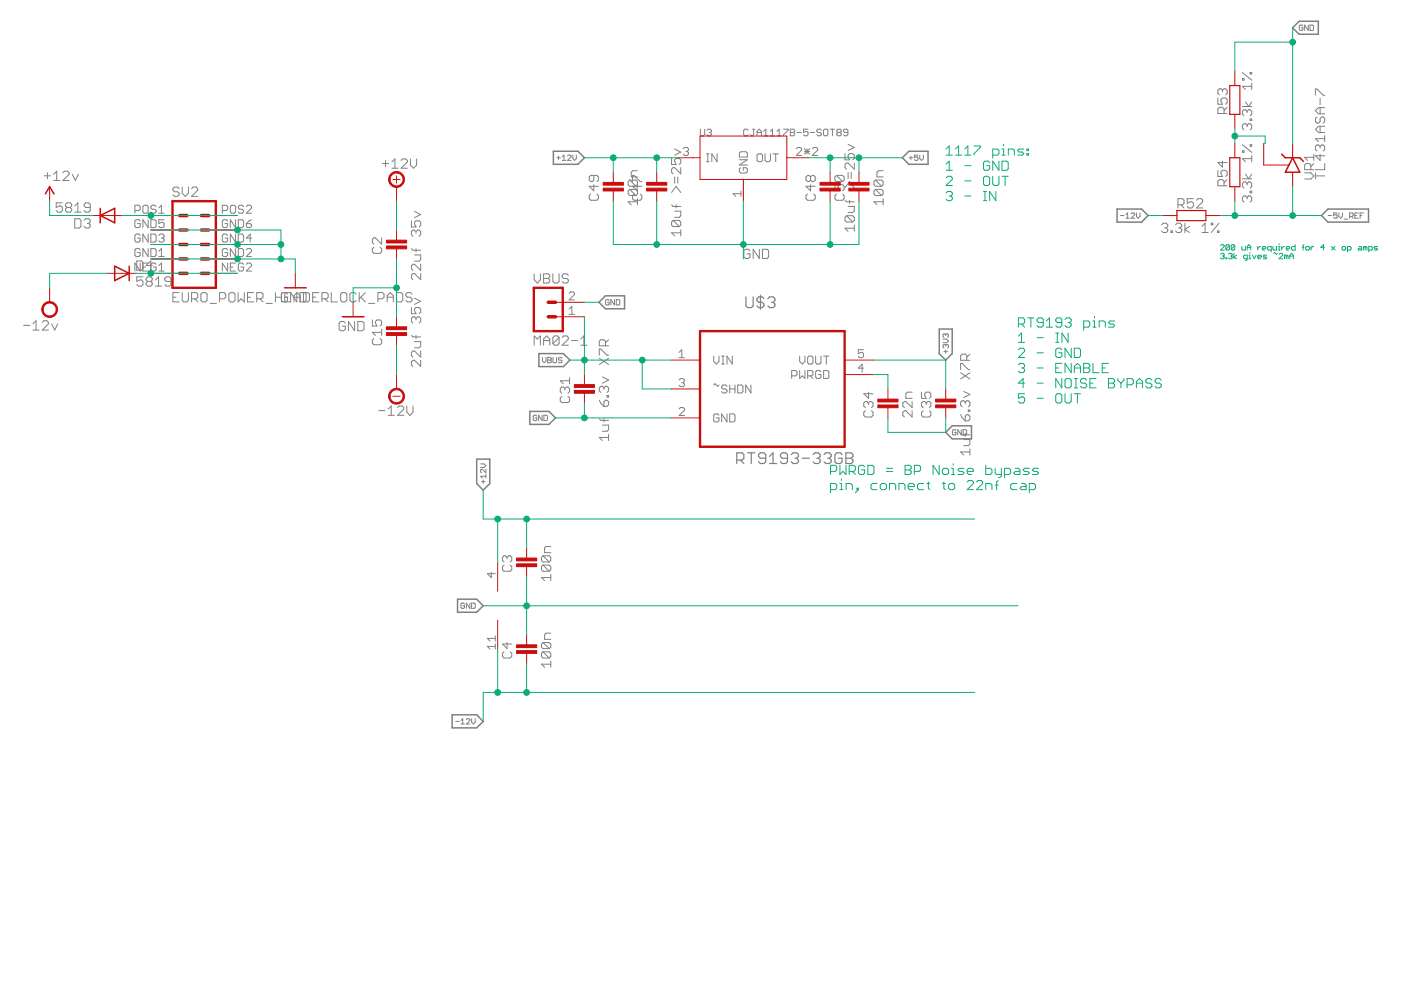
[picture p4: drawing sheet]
<svg xmlns="http://www.w3.org/2000/svg" width="297mm" height="210mm" viewBox="0 0 297 210" stroke-linecap="round" stroke-linejoin="round" font-family="sans-serif">
<g fill="none" stroke="#808080" stroke-width=".21">
<path d="M259.2 19.1l-.3-.3h-.3l-.4 .3v.7l.4 .3M259.2 19.1l.3-.3h.3l.4 .3v.7l-.4 .3M259.2 19.1v.4M263.4 16.7h.4v.3h-.4zM263.4 15.4l2 1.6M265 15.4h.4v.3h-.4zM265.4 17.7v1.3M265.4 18.3h-2l.7 .7M276.2 5.5l-.1-.2h-.4l-.2 .2v.8l.2 .2h.4l.1-.2v-.4h-.3M277.4 5.3v1.2l-.8-1.2v1.2M277.7 5.3h.6l.2 .2v.8l-.2 .2h-.6zM9.4 37.3h1.3"/>
<path d="M10.1 36.6v1.3M11.4 37l.6-.7v2M11.4 38.3h1.3M13.3 36.6l.4-.3h.6l.3 .3v.4l-1.3 1.3h1.3M15.3 37l.7 1.3 .6-1.3M38.6 39.7v1.3l.7 .6 .6-.6v-1.3M81.1 34.7h1.3M81.7 34v1.3M83.1 34.4l.6-.7v2M83.1 35.7h1.3M85 34l.4-.3h.6l.4 .3v.4l-1.4 1.3h1.4M87 33.7v1.3l.7 .7 .6-.7v-1.3"/>
<path d="M118.1 33.4h.7M118.4 33.1v.7M119.2 33.3l.4-.4v1.1M119.2 34h.8M120.3 33.1l.2-.2h.4l.2 .2v.2l-.8 .7h.8M121.5 32.9v.7l.3 .4 .4-.4v-.7M125.9 39.2v1.3l-1-1h2M125.9 37.2v1l-.3 .3h-.4l-.3-.3v-.7l.3-.3h1.4l.3 .3v.7l-.3 .3M133.5 38.2h1.3l.3 .3v.7l-.3 .3zM133.5 38.2l-.3 .3v.7l.3 .3h2.6M134.1 38.5v-1.3h.3l1.3 1.3h.4M135.1 39.2v1.3l-1-1"/>
<path d="M135.1 36.2h-.9l-.4 .3v1h1.3M142.4 33.6v1.3h1l-.4-.7v-.3l.4-.3h.6l.3 .3v.6l-.3 .4M143 37.5v1.3M143 31.6l1.3 .7-1.3 .6M143.7 37.5v1.3M144.3 35.5v1.4l-1.3-1.4h-.3l-.3 .4v.6l.3 .4M144.8 31.5l.3-.2h.6l.3 .2v.3l-.3 .3M145.4 32.1h.3M145.7 32.1l.3 .3v.3l-.3 .3h-.6l-.3-.3M148.5 27.4v1.2l.2 .2h.5l.2-.2v-1.2M149.8 32.6h.5M149.8 34.3h.5"/>
<path d="M149.9 27.6l.2-.2h.5l.2 .2-.2 .5M150.1 32.6v1.7M150.4 28.1h.2M150.6 28.1l.2 .2-.2 .5h-.5l-.2-.2M152 32.6v1.7l-1.1-1.7v1.7M156.8 33.9h1.7l-1.7 1.1h1.7M156.8 32.4l.3-.2h1.1l.3 .2v.9h-1.7zM157.1 35.6l-.3 .2v.6l.3 .3h1.1l.3-.3v-.6l-.3-.2h-.6v.5M158.6 27.6l-.2-.2h-.5l-.2 .2v1l.2 .2h.5l.2-.2M159.6 27.4h.4M159.8 27.4v1.2l-.2 .2-.5-.2M160.5 28.8v-.9l.5-.5 .4 .5v.9"/>
<path d="M160.5 32.9l.3-.3h.6l.2 .3v1.1l-.2 .3h-.6l-.3-.3zM160.5 28.1h.9M161.9 28.8h1M161.9 27.9l.5-.5v1.4M162.2 32.6v1.4l.3 .3h.5l.3-.3v-1.4M163.3 28.8h1M163.3 27.9l.5-.5v1.4M163.9 32.6h1.1M164.5 32.6v1.7M164.7 28.8h1M164.7 27.9l.5-.5v1.4M166.1 27.4h1v.2l-1 1v.2"/>
<path d="M167.6 27.4h.7l.2 .2-.2 .5 .2 .5-.2 .2h-.7zM167.6 28.1h.7M168.8 31.5l.3-.2h.6l.3 .2v.3l-1.2 1.2h1.2M169 28.1h.9M170.5 32.1h1.2M170.5 31.5l1.2 1.2M171.1 31.5v1.2M171.3 27.4h-.9v.7l.4-.2 .5 .2v.5l-.2 .2h-.5l-.2-.2M171.7 31.5l-1.2 1.2M171.8 28.1h.9M171.9 39.2v1.3l-1-1h1.9M171.9 37.5l-.4-.3h-.3l-.3 .3v.7l.3 .3h.3l.4-.3"/>
<path d="M171.9 37.5l.3-.3h.3l.3 .3v.7l-.3 .3h-.3l-.3-.3M171.9 37.5v.7M172.2 31.5l.3-.2h.6l.3 .2v.3l-1.2 1.2h1.2M174.1 27.6l-.2-.2h-.5l-.2 .5 .2 .2h.5l.2 .5-.2 .2h-.5l-.2-.2M174.8 27.4h.5l.2 .2v1l-.2 .2h-.5l-.2-.2v-1zM176 27.4h1M176.5 27.4v1.4M177 39.2v1.3h1l-.3-.7v-.3l.3-.3h.6l.4 .3v.7l-.4 .3M177.3 37.2l1.3 1.3M177.3 37.2h1.3l.4 .3v.7l-.4 .3M177.3 37.2l-.3 .3v.7l.3 .3h1.3M177.7 28.1l-.3-.2 .3-.5h.4l.3 .2-.3 .5"/>
<path d="M177.7 28.1l-.3 .2 .3 .5h.4l.3-.2-.3-.5M177.7 28.1h.4M179.2 32.6v1.3h.9l-.3-.7v-.3l.3-.3h.7l.3 .3v.7l-.3 .3M179.2 39.8l.9-1.3 1 1.3M179.8 28.1h-.7l-.3-.2 .3-.5h.4l.3 .2v1l-.3 .2h-.4l-.3-.2M179.8 36.5v1.3M179.8 30.6l1.3 .7-1.3 .6M180.5 36.5v1.3M181.1 34.6v1.3l-1.3-1.3h-.3l-.3 .3v.6l.3 .4M185.6 38.2l-.3 .3v.7l.3 .3h1.3M185.6 38.2h1.3l.3 .3v.7l-.3 .3M185.6 38.2l1.3 1.3"/>
<path d="M187.2 36.2h-.9l-.4 .3v1h1.3M192.7 33.4h.8M193.1 33.1v.7M194.6 32.9h-.7v.5l.3-.1 .4 .1v.4l-.2 .2h-.3l-.2-.2M195 32.9v.7l.4 .4 .4-.4v-.7M258.2 20.8v1.3h1l-.3-.7v-.3l.3-.3h.6l.4 .3v.7l-.4 .3M258.2 36.1v1.3h1l-.3-.6v-.4l.3-.3h.6l.4 .3v.7l-.4 .3M259.2 34.1v1.3l-1-.9h2M259.5 24.1v-1l-.3-.3h-.6l-.4 .3v1h2M259.5 39.4v-1l-.3-.3h-.6l-.4 .3v1h2M260.2 22.8l-.7 .6M260.2 38.1l-.7 .6"/>
<path d="M263.4 32h.4v.3h-.4zM263.4 22.6h2M263.4 37.9h2M263.4 30.7l2 1.6M264.1 21.6l.6 1 .7-1M264.1 36.9l.6 1 .7-1M264.4 38.9l-.3-.3h-.3l-.4 .3v.7l.4 .3M264.4 26.5l-.3-.3h-.3l-.4 .3v.7l.4 .3M264.4 23.6l-.3-.3h-.3l-.4 .3v.6l.4 .4M264.4 26.5l.3-.3h.3l.4 .3v.7l-.4 .3M264.4 23.6v.3M264.4 26.5v.4"/>
<path d="M264.4 38.9v.3M264.4 23.6l.3-.3h.3l.4 .3v.6l-.4 .4M264.4 38.9l.3-.3h.3l.4 .3v.7l-.4 .3M265 25.2h.4v.3h-.4zM265 30.7h.4v.3h-.4zM265.4 33v1.3M265.4 33.6h-2l.7 .7M276.6 36.6h1.3l.7 .7-.7 .7h-1.3M277.9 36v-1l-.3-.3h-.7l-.3 .3v1h2M278.6 34.7l-.7 .6M278.6 33.4h-2l.7 .6M278.6 32.7v1.3"/>
<path d="M278.9 37.3h2M278.9 20.2v-1.3h.3l1.3 1.3h.4M278.9 36.6v1.4M279.2 24.8l-.3 .3v.7l.3 .3h.3l.4-.3v-.7l.3-.3h.3l.4 .3v.7l-.4 .3M279.9 31.1l-.4-.4h-.3l-.3 .4v.6l.3 .3M279.9 31.1l.3-.4h.3l.4 .4v.6l-.4 .3M279.9 32.7v1.3l-1-1h2M279.9 20.8v1.4M279.9 22.8v1.3M279.9 26.8v1.3M279.9 31.1v.3M280.9 26.8h-1.4l-.6 .6 .6 .7h1.4"/>
<path d="M280.9 34.7v1.3h-2M280.9 28.7v1.4M280.9 29.4h-2l.6 .7M280.9 22.8h-1.4l-.6 .7 .6 .6h1.4M13.2 43h-1.3v1l.7-.3h.3l.3 .3v.6l-.3 .4h-.7l-.3-.4M14.2 44l-.3-.3v-.4l.3-.3h.7l.3 .3v.4l-.3 .3M14.2 44l-.3 .3v.3l.3 .4h.7l.3-.4v-.3l-.3-.3M14.2 44h.7M15.9 45h1.3M15.9 43.7l.6-.7v2M15.9 46.4h.9l.4 .3v1.3l-.4 .3h-.9zM17.8 46.7l.4-.3h.6l.3 .3v.3l-.3 .4"/>
<path d="M18.5 47.4h.3M18.8 47.4l.3 .3v.3l-.3 .3h-.6l-.4-.3M19.1 44h-.9l-.4-.3v-.4l.4-.3h.6l.3 .3v1.3l-.3 .4h-.6l-.4-.4M28.6 44.6h.8l.3-.2v-.6l-.3-.3h-.8v1.7M29 55.3h1l.3 .3v1.4l-.3 .3h-1zM29.7 53l-.3-.3h-.5l-.3 .3v1.1l.3 .3h.5l.3-.3v-.5h-.6M29.7 49.9l-.3-.3h-.5l-.3 .3v1.2l.3 .2h.5l.3-.2v-.6h-.6M29.7 46.9l-.3-.3h-.5l-.3 .3v1.1l.3 .3h.5l.3-.3v-.6h-.6M29.7 55.8v1.7l-1.1-1.7v1.7M30.3 56.6h.5M30.3 58.7h-1.3v1l.7-.3h.3l.3 .3v.6l-.3 .4h-.7l-.3-.4M30.6 43.5h.5l.3 .3v1.1l-.3 .3h-.5l-.3-.3v-1.1z"/>
<path d="M31.3 59.7l-.3 .3v.3l.3 .4h.7l.3-.4v-.3l-.3-.3M31.3 59.7l-.3-.3v-.4l.3-.3h.7l.3 .3v.4l-.3 .3M31.3 59.7h.7M31.4 55.8h-1.1v1.7h1.1M31.4 46.6v1.7l-1.1-1.7v1.7M31.4 49.6v1.7l-1.1-1.7v1.7M31.4 52.7v1.7l-1.1-1.7v1.7M32 46.6h.8l.3 .3v1.1l-.3 .3h-.8zM32 49.6h.8l.3 .3v1.2l-.3 .2h-.8zM32 52.7h.8l.3 .3v1.1l-.3 .3h-.8zM32 56l.3-.2h.5l.3 .2M32.3 56.3h-1.3l1-1v2"/>
<path d="M32.5 56.6h.6v.6l-.3 .3h-.5l-.3-.3M33 59.4l.6-.7v2M33.1 43.8l-.3-.3h-.5l-.3 .3v.3l.3 .3h.5l.3 .2v.3l-.3 .3h-.5l-.3-.3M33.7 57.5h1.1M33.7 54.4h1.1M33.7 49.9l.3-.3h.5l.3 .3v.3l-.3 .3M33.7 56.3l.5-.5v1.7M33.7 44.1l.5-.6v1.7M33.7 53.3l.5-.6v1.7M33.7 45.2h1.1M34.2 50.5h.3M34.5 50.5l.3 .3v.3l-.3 .2h-.5l-.3-.2"/>
<path d="M34.8 46.6h-1.1v.8l.8-.3 .3 .3v.6l-.3 .3h-.5l-.3-.3M36.2 59.7h-.9l-.4-.3v-.4l.4-.3h.6l.3 .3v1.3l-.3 .4h-.6l-.4-.4M38 40l-.3-.3h-.7l-.3 .3v.3l.3 .4h.7l.3 .3v.3l-.3 .3h-.7l-.3-.3M40.6 40l.3-.3h.7l.3 .3v.3l-1.3 1.3h1.3M47.1 44.6h.9l.3-.2v-.6l-.3-.3h-.9v1.7M48.3 46.9l-.3-.3h-.6l-.3 .3v1.1l.3 .3h.6l.3-.3v-.6h-.6M48.3 49.9l-.3-.3h-.6l-.3 .3v1.2l.3 .2h.6l.3-.2v-.6h-.6M48.3 53l-.3-.3h-.6l-.3 .3v1.1l.3 .3h.6l.3-.3v-.5h-.6M48.3 55.8v1.7l-1.2-1.7v1.7M48.8 56.6h.6M49.1 43.5h.6l.3 .3v1.1l-.3 .3h-.6l-.3-.3v-1.1zM50 55.8h-1.2v1.7h1.2"/>
<path d="M50 46.6v1.7l-1.2-1.7v1.7M50 49.6v1.7l-1.2-1.7v1.7M50 52.7v1.7l-1.2-1.7v1.7M50.5 46.6h.9l.2 .3v1.1l-.2 .3h-.9zM50.5 49.6h.9l.2 .3v1.2l-.2 .2h-.9zM50.5 52.7h.9l.2 .3v1.1l-.2 .3h-.9zM51.6 56l-.2-.2h-.6l-.3 .2v1.2l.3 .3h.6l.2-.3v-.6h-.5M51.6 43.8l-.2-.3h-.6l-.3 .3v.3l.3 .3h.6l.2 .2v.3l-.2 .3h-.6l-.3-.3M52.2 56l.3-.2h.5l.3 .2v.3l-1.1 1.2h1.1M52.2 53l.3-.3h.5l.3 .3v.3l-1.1 1.1h1.1M52.2 43.8l.3-.3h.5l.3 .3v.3l-1.1 1.1h1.1M52.2 47.4h.8l.3 .3v.3l-.3 .3h-.5l-.3-.3z"/>
<path d="M53.3 50.5h-1.1l.8-.9v1.7M53.3 46.6l-.5 .3-.6 .5M79.3 52.4l-.3 .3v.7l.3 .3h1.3l.3-.3v-.7l-.3-.3M80.9 50.4v1.4l-1.3-1.4h-.3l-.3 .4v.6l.3 .4M87.2 46.8v1.3h1l-.3-.6v-.4l.3-.3h.7l.3 .3v.7l-.3 .3M87.2 52.7l.3 .4h1.7M87.9 54.1h1.3v.9l-.3 .4h-1M87.9 44.8l1.3 .7-1.3 .6M88.2 49.1l.3-.3h.4l.3 .3v.7l-.3 .3M88.2 49.1l-.3-.3h-.4l-.3 .3v.7l.3 .3M88.2 49.1v.3M88.2 52.7v.7"/>
<path d="M89.2 56v1.3l-1.3-1.3h-.4l-.3 .4v.6l.3 .3M89.2 58v1.3l-1.3-1.3h-.4l-.3 .3v.7l.3 .3M113.3 58.1v1.3l.6 .6 .7-.6v-1.3M115.3 58.1h.9l.4 .3v.3l-.4 .3 .4 .4v.3l-.4 .3h-.9zM115.3 59h.9M117.2 58.1v1.6l.4 .3h.6l.3-.3v-1.6M120.5 58.4l-.3-.3h-.7l-.3 .3v.3l.3 .3h.7l.3 .4v.3l-.3 .3h-.7l-.3-.3M125.2 41.1l-.3 .4v.6l.3 .4h1.4l.3-.4v-.6l-.3-.4M133.5 40.2h1.3l.3 .3v.6l-.3 .4M133.5 40.2l-.3 .3v.6l.3 .4h1.3M133.5 40.2l1.3 1.3M134.4 41.1l-.3 .4v.6l.3 .4h1.3l.4-.4v-.6l-.4-.4"/>
<path d="M135.1 42.8h-1.9l.6 .6M135.1 42.1v1.3M142.4 43.4l.3 .4h1.6M142.4 40.8l1-1.3 .9 1.3M142.7 46.7h1.3l.3 .4v.6l-.3 .3M142.7 46.7l-.3 .4v.6l.3 .3h1.3M142.7 46.7l1.3 1.3M143 44.8h1.3v.9l-.3 .4h-1M143.4 43.4v.7M144.3 49.4h-1.9l.6 .6M144.3 48.7v1.3M157.1 41.1h-1.7l.6 .5"/>
<path d="M157.1 40.5v1.1M159 53.2l-.3-.3h-.7l-.3 .3v1.3l.3 .3h.7l.3-.3v-.7h-.6M161 52.9v1.9l-1.3-1.9v1.9M161.6 52.9h1l.4 .3v1.3l-.4 .3h-1zM171.2 41.1l-.3 .4v.6l.3 .4h1.3l.3-.4v-.6l-.3-.4M177.3 41.1l-.3 .4v.6l.3 .4h1.3l.4-.4v-.6l-.4-.4M179.2 42.5l.3 .3h1.6M179.5 45.7h1.3l.3 .4v.6l-.3 .4M179.5 45.7l-.3 .4v.6l.3 .4h1.3M179.5 45.7l1.3 1.4M179.8 43.8h1.3v.9l-.3 .4h-1M180.1 42.5v.6"/>
<path d="M181.1 48.4h-1.9l.6 .6M181.1 47.7v1.3M185.6 40.2l-.3 .3v.6l.3 .4h1.3M185.6 40.2h1.3l.3 .3v.6l-.3 .4M185.6 40.2l1.3 1.3M187.2 42.8h-1.9l.6 .6M187.2 42.1v1.3M237.6 45.7h.7M238.7 45.5l.4-.4v1.2M238.7 46.3h.8M239.8 45.3l.2-.2h.4l.2 .2v.2l-.8 .8h.8M241 45.1v.8l.3 .4 .4-.4v-.8"/>
<path d="M246.3 47.7l.3-.4h.7l.3 .4v.3l-.3 .3M246.9 48.3h.4M247.3 48.3l.3 .3v.4l-.3 .3h-.7l-.3-.3M248.3 49h.3v.3h-.3zM249.2 47.7l.4-.4h.6l.3 .4v.3l-.3 .3M249.7 43.4h1l.3-.3v-.7l-.3-.3h-1v2M249.9 48.3h.3M250.2 48.3l.3 .3v.4l-.3 .3h-.6l-.4-.3M250.4 43.4l.6 .7M251.2 47.3v2M252.2 48l-1 .6 1 .7M253 42.1h-1.3v1l.7-.3h.3l.3 .3v.7l-.3 .3h-.7l-.3-.3"/>
<path d="M253.7 42.4l.3-.3h.7l.3 .3v.4l-1.3 1.3h1.3M254.8 49.3h1.3M254.8 48l.7-.7v2M256.8 47.3h.3v.4h-.3zM258.1 49h.3v.3h-.3zM258.4 47.3l-1.6 2M264.4 41.9l-.3-.4h-.3l-.4 .4v.6l.4 .3M264.4 41.9v.3M264.4 41.9l.3-.4h.3l.4 .4v.6l-.4 .3M265 40.5h.4v.4h-.4zM281.6 45.7h.8M283.5 45.1h-.8v.6l.4-.2 .4 .2v.4l-.2 .2h-.4l-.2-.2"/>
<path d="M283.9 45.1v.8l.3 .4 .4-.4v-.8M285 46.5h.7M286.1 45.9h.6l.2-.2v-.4l-.2-.2h-.6v1.2M286.5 45.9l.4 .4M287.3 45.7h.3M288 45.1h-.7v1.2h.7M288.4 45.7h.4M289.1 45.1h-.7v1.2M5 69h1.3M7 68.7l.6-.7v2M7 70h1.3M9 68.3l.3-.3h.6l.4 .3v.4l-1.3 1.3h1.3"/>
<path d="M10.9 68.7l.7 1.3 .7-1.3M33 60.7h1.3M36.7 63h.6M38 62h-1.3v2h1.3M38.6 62v1.7l.4 .3h.6l.3-.3v-1.7M40.6 63.4h1l.3-.4v-.6l-.3-.4h-1v2M41.3 63.4l.6 .6M42.6 62.4l.3-.4h.7l.3 .4v1.3l-.3 .3h-.7l-.3-.3zM44.6 64.3h1.3M46.5 63.4h1l.4-.4v-.6l-.4-.4h-1v2M48.5 62.4l.4-.4h.6l.3 .4v1.3l-.3 .3h-.6l-.4-.3zM50.5 62v2l.6-.6 .7 .6v-2"/>
<path d="M52.5 63h.6M53.8 62h-1.3v2h1.3M54.4 63.4h1l.4-.4v-.6l-.4-.4h-1v2M55.1 63.4l.7 .6M56.4 64.3h1.3M58.4 63h1.3M58.4 62v2M59.7 62v2M60.3 63h.7M60.4 62v2M60.6 62l.4 .4M61 63v.7l-.4 .3"/>
<path d="M61.7 62h-1.7l-.4 .4v1.3l.4 .3h1.7M62.3 63h1.3M62.3 64v-1.3l.7-.7 .6 .7v1.3M62.9 62v2l-1.3-2v2M63.6 62h1.7l.3 .4v1.3l-.3 .3h-1.7zM64.3 62v2M64.6 62l.3 .4v1.3l-.3 .3M66.3 63h.7M67.6 62h-1.3v2h1.3M68.3 63.4h1l.3-.4v-.6l-.3-.4h-1v2M68.9 63.4l.7 .6M70.2 62v2h1.3"/>
<path d="M72.5 62h.7l.3 .4v1.3l-.3 .3h-.7l-.3-.3v-1.3zM73.2 68.5l-.3-.3h-.7l-.3 .3v1.3l.3 .3h.7l.3-.3v-.6h-.6M75.2 68.2v1.9l-1.3-1.9v1.9M75.5 62.4l-.3-.4h-.7l-.3 .4v1.3l.3 .3h.7l.3-.3M75.9 68.2h.9l.4 .3v1.3l-.4 .3h-.9zM76.2 62v2M76.5 63l1 1M77.5 62l-1.3 1.4M78.1 64.3h1.4M79 67.8v1.3h.9l-.3-.6v-.3l.3-.4h.7l.3 .4v.6l-.3 .3M79.3 71.8l-.3 .3v.7l.3 .3h1.3l.3-.3v-.7l-.3-.3M80.1 63.4h1l.3-.4v-.6l-.3-.4h-1v2"/>
<path d="M80.9 69.8v1.3M80.9 70.5h-1.9l.6 .6M82.1 63h1.3M82.1 64v-1.3l.6-.7 .7 .7v1.3M84.1 62h.9l.4 .4v1.3l-.4 .3h-.9zM87.2 65.2v1.3h1l-.3-.7v-.3l.3-.3h.7l.3 .3v.7l-.3 .3M87.2 71.1l.3 .3h1.7M87.4 62.4l-.4-.4h-.6l-.4 .4v.3l.4 .3h.6l.4 .4v.3l-.4 .3h-.6l-.4-.3M87.9 72.4h1.3v1l-.3 .3h-1M87.9 63.2l1.3 .7-1.3 .6M88.2 67.5l-.3-.3h-.4l-.3 .3v.7l.3 .3M88.2 67.5l.3-.3h.4l.3 .3v.7l-.3 .3"/>
<path d="M88.2 67.5v.3M88.2 71.1v.7M89.2 74.4v1.3l-1.3-1.3h-.4l-.3 .3v.7l.3 .3M89.2 76.4v1.3l-1.3-1.3h-.4l-.3 .3v.7l.3 .3M113.3 73.2v-2l.6 .7 .7-.7v2M115 75.8v.7l.4 .4 .4-.4v-.7M115.3 73.2v-1.3l.6-.7 .7 .7v1.3M115.3 72.2h1.3M116.1 75.8h.6l.2 .2-.2 .3 .2 .4-.2 .2h-.6zM116.1 76.3h.6M117.2 75.8v.9l.2 .2h.4l.2-.2v-.9M118.5 71.6l-.3-.4h-.6l-.4 .4v1.3"/>
<path d="M118.5 71.6v1.3l-.3 .3h-.6l-.4-.3M118.5 71.6l-1.3 1.3M119.1 76l-.1-.2h-.4l-.2 .4 .2 .1h.4l.1 .4-.1 .2h-.4l-.2-.2M119.2 71.6l.3-.4h.7l.3 .4v.3l-1.3 1.3h1.3M120.7 65.5l.5-.5v1.7M120.7 66.7h1.1M120.7 62.2l.2-.3h.6l.3 .3v.3l-1.1 1.1h1.1M121.2 72.2h1.3M123.1 73.2h1.4M123.1 71.9l.7-.7v2M127.1 75.3v-1.3h.3l1.3 1.3h.3M127.1 76l1.9 1.3"/>
<path d="M127.7 79.9l1.3 .7-1.3 .6M128.4 73.3v-1l-.4-.3h-.6l-.3 .3v1h1.9M129 76l-1.9 1.3M129 72l-.6 .7M129.2 63.7l-.2-.2h-.4l-.2 .2v.8l.2 .2h.4l.2-.2v-.4h-.4M130.3 63.5v1.2l-.8-1.2v1.2M130.7 63.5h.5l.2 .2v.8l-.2 .2h-.5zM144 74.7l.5-.6v1.7M144 75.8h1.1M151.3 75.5v1.1l.6 .6 .5-.6v-1.1M153 77.2h.6M153 75.5h.6"/>
<path d="M153.3 75.5v1.7M155.3 75.5v1.7l-1.2-1.7v1.7M167.9 79.7h.8l.3-.3v-.6l-.3-.2h-.8v1.6M169.5 75.5v1.1l.6 .6 .6-.6v-1.1M169.5 78.6v1.6l.6-.5 .6 .5v-1.6M171.2 75.8l.3-.3h.6l.3 .3v1.1l-.3 .3h-.6l-.3-.3zM171.2 79.7h.9l.3-.3v-.6l-.3-.2h-.9v1.6M171.8 79.7l.6 .5M172.9 75.5v1.4l.3 .3h.6l.3-.3v-1.4M174.1 78.8l-.3-.2h-.6l-.3 .2v1.2l.3 .2h.6l.3-.2v-.6h-.6M174.6 75.5h1.1M174.6 78.6h.9l.2 .2v1.2l-.2 .2h-.9z"/>
<path d="M175.2 75.5v1.7M183.1 74.1h-1.1v.9l.5-.3h.3l.3 .3v.6l-.3 .2h-.6l-.2-.2M183.1 78.1h-1.1l.8-.9v1.7M199.9 71.9h.8l.4 .4-.4 .4h-.8M200.1 74.5h.8M200.5 71v.2M200.5 73.2v.2M200.5 74.2v.7M200.5 73.2l-.2-.2-.4 .2v.4l.2 .2M200.5 71l-.2-.2-.4 .2v.4l.2 .1M200.5 73.2l.2-.2 .4 .2v.4l-.2 .2M200.5 71l.2-.2 .4 .2v.4l-.2 .1"/>
<path d="M203.7 78.4v-1.3h.3l1.3 1.3h.3M203.7 79l1.9 1.3M205 76.4v-1l-.3-.3h-.7l-.3 .3v1h1.9M205.6 79l-1.9 1.3M205.6 75.1l-.6 .6M80.3 87.1h1.3M82.3 86.7l.7-.6v2M82.3 88.1h1.3M84.3 86.4l.3-.3h.7l.3 .3v.3l-1.3 1.4h1.3M86.3 86.1v1.3l.6 .7 .7-.7v-1.3M101.9 98.4h.7l.4 .3-.4 .4h-.7M103 99.5v.7l-.7-.7-.4 .2v.4l.2 .1"/>
<path d="M113.8 88.2l-.2-.2h-.4l-.1 .2v.8l.1 .2h.4l.2-.2v-.4h-.4M114.9 88v1.2l-.7-1.2v1.2M115.3 88h.6l.2 .2v.8l-.2 .2h-.6zM119.1 84l-.3 .4v.6l.3 .3h1.3l.4-.3v-.6l-.4-.4M119.8 82.4l.3-.3h.3l.4 .3v.6l-.4 .4M119.8 82.4l-.4-.3h-.3l-.3 .3v.6l.3 .4M119.8 82.4v.3M120.8 80.1v1.3M120.8 80.7h-2l.6 .7M127.1 88.8l.3 .3h1.6M127.1 84.9l.3 .6 .6 .7M127.7 90.1h1.3v1l-.3 .3h-1"/>
<path d="M128 82.2l.4-.3h.3l.3 .3v.7l-.3 .3M128 85.2l.4-.3h.3l.3 .3v.6l-.3 .4h-.7zM128 82.2v.3M128 88.8v.7M128 82.2l-.3-.3h-.3l-.3 .3v.7l.3 .3M128.7 83.9h.3v.3h-.3zM129 92.8h-1.9l.6 .6M129 92.1v1.3M144 80.6l.3-.3h.5l.3 .3v.2l-.3 .3M144 86.7l.3-.3h.5l.3 .3v.3l-1.1 1.1h1.1M144.5 81.1h.3M144.8 81.1l.3 .3v.3l-.3 .3h-.5l-.3-.3"/>
<path d="M151.3 81.6l.3-.3 .6 .6 .2-.3M152.4 88l-.2-.2h-.6l-.3 .2v1.2l.3 .3h.6l.2-.3v-.6h-.5M154.1 81.9l-.2-.3h-.6l-.3 .3v.3l.3 .3h.6l.2 .3v.2l-.2 .3h-.6l-.3-.3M154.1 87.8v1.7l-1.1-1.7v1.7M154.7 82.5h1.1M154.7 81.6v1.7M154.7 87.8h.9l.2 .2v1.2l-.2 .3h-.9zM155.8 81.6v1.7M156.4 81.6h.8l.3 .3v1.1l-.3 .3h-.8zM159.2 81.6v1.7l-1.1-1.7v1.7M183.5 87.1l-.4 .3v.7l.4 .3h1.3l.3-.3v-.7l-.3-.3M184.1 85.4l-.3-.3h-.3l-.4 .3v.7l.4 .3"/>
<path d="M184.1 85.4l.3-.3h.4l.3 .3v.7l-.3 .3M184.1 83.1v1.4l-1-1h2M184.1 85.4v.4M193.4 85.1v1.3l-1.3-1.3h-.4l-.3 .3v.7l.3 .3M193.4 87.1v1.3l-1.3-1.3h-.4l-.3 .3v.7l.3 .3M193.4 83.1h-1l-.3 .4v1h1.3M195.4 83.1v1.4h1l-.4-.7v-.3l.4-.4h.6l.4 .4v.6l-.4 .4M195.7 87.1l-.3 .3v.7l.3 .3h1.3l.4-.3v-.7l-.4-.3M196.4 85.4l-.4-.3h-.3l-.3 .3v.7l.3 .3M196.4 85.4l.3-.3h.3l.4 .3v.7l-.4 .3M196.4 85.4v.4M202.7 91.3l-.2-.2h-.4l-.2 .2v.7l.2 .2h.4l.2-.2v-.3h-.4"/>
<path d="M203.7 91.9l.3 .3h1.6M203.7 87.9l.3 .7 .7 .6M203.8 91.1v1.1l-.7-1.1v1.1M204.2 92.2v-1.1h.6l.2 .2v.7l-.2 .2M204.3 93.2h1.3v1l-.3 .3h-1M204.3 83l1.3 .6-1.3 .7M204.7 85.3l.3-.3h.3l.3 .3v.6l-.3 .4M204.7 88.2l.3-.3h.3l.3 .3v.7l-.3 .3h-.6zM204.7 85.3v.3M204.7 91.9v.6M204.7 85.3l-.4-.3h-.3l-.3 .3v.6l.3 .4M205.3 86.9h.3v.3h-.3z"/>
<path d="M205.6 95.8h-1.9l.6 .7M205.6 95.2v1.3M102.1 102.1h.7M102.4 101.7v.8M103 101h-1.1l.4 .4M103 100.6v.8M106.8 119.8l-.3 .3v.7l.3 .3h1.4l.3-.3v-.7l-.3-.3M107.5 118.2l-.3-.4h-.4l-.3 .4v.6l.3 .3M107.5 118.2l.3-.4h.4l.3 .4v.6l-.3 .3M107.5 118.2v.3M115.1 117.8h1.3l.4 .4v.6l-.4 .3M115.1 119.8h1.3l.4 .3v.7l-.4 .3"/>
<path d="M115.1 119.8l-.3 .3v.7l.3 .3h1.3M115.1 117.8l-.3 .4v.6l.3 .3h1.3M115.1 119.8l1.3 1.3M115.1 117.8l1.3 1.3M116.8 115.9h-1l-.3 .3v1h1.3M98.5 128.1l-.2-.2h-.4l-.2 .2v.7l.2 .2h.4l.2-.2v-.4h-.4M99.6 127.9v1.1l-.7-1.1v1.1M100 127.9h.6l.2 .2v.7l-.2 .2h-.6zM104.2 121.3v1.2l-.9-.9h1.7M105 137.1h-1.7l.6 .5M105 134.8v1.1M105 136.5v1.1"/>
<path d="M105 135.4h-1.7l.6 .5M106.8 138.2l-.3 .3v.7l.3 .3h1.4l.3-.3v-.7l-.3-.3M107.5 136.2v1.3l-1-1h2M115.1 136.2h1.3l.4 .3v.7l-.4 .3M115.1 138.2h1.3l.4 .3v.7l-.4 .3M115.1 136.2l-.3 .3v.7l.3 .3h1.3M115.1 138.2l-.3 .3v.7l.3 .3h1.3M115.1 138.2l1.3 1.3M115.1 136.2l1.3 1.3M116.8 122.4h-2l.7 .7M116.8 121.8v1.3M116.8 134.2h-1l-.3 .4v1h1.3"/>
<path d="M96.6 153h.8M97.7 152.8l.4-.4v1.1M97.7 153.5h.8M98.9 152.6l.2-.2h.3l.2 .2v.2l-.7 .7h.7M100 152.4v.7l.4 .4 .4-.4v-.7M116.8 140.2v1.3M116.8 140.8h-2l.7 .7"/>
</g>
<g fill="none" stroke="#808080" stroke-width=".25">
<path d="M158.2 62.9v2l.3 .3h.8l.4-.3v-2M161.2 62.6v3M162 63.3l-.4-.4h-.7l-.4 .4v.4l.4 .4h.7l.4 .4v.4l-.4 .3h-.7l-.4-.3M162.8 63.3l.4-.4h.7l.4 .4v.4l-.4 .4M163.6 64.1h.3M163.9 64.1l.4 .4v.4l-.4 .3h-.7l-.4-.3M156.2 97.5h1.1l.4-.3v-.8l-.4-.4h-1.1v2.3M157 97.5l.7 .8M158.5 96h1.5M159.3 96v2.3M162.3 97.2h-1.1l-.4-.4v-.4l.4-.4h.8l.3 .4v1.5l-.3 .4h-.8l-.4-.4M163.2 98.3h1.5"/>
<path d="M163.2 96.8l.7-.8v2.3M167 97.2h-1.2l-.3-.4v-.4l.3-.4h.8l.4 .4v1.5l-.4 .4h-.8l-.3-.4M167.8 96.4l.3-.4h.8l.4 .4v.4l-.4 .4M168.5 97.2h.4M168.9 97.2l.4 .3v.4l-.4 .4h-.8l-.3-.4M170.1 97.2h1.5M172.4 96.4l.4-.4h.7l.4 .4v.4l-.4 .4M173.2 97.2h.3M173.5 97.2l.4 .3v.4l-.4 .4h-.7l-.4-.4M174.7 96.4l.4-.4h.8l.3 .4v.4l-.3 .4M175.5 97.2h.4M175.9 97.2l.3 .3v.4l-.3 .4h-.8l-.4-.4"/>
<path d="M178.5 96.4l-.3-.4h-.8l-.4 .4v1.5l.4 .4h.8l.3-.4v-.7h-.7M179.3 96h1.2l.3 .4v.4l-.3 .4 .3 .3v.4l-.3 .4h-1.2zM179.3 97.2h1.2"/>
</g>
<g fill="none" stroke="#808080" stroke-width=".32">
<path d="M275.4 4.5h4.1v2.8h-4.1l-1.3-1.4zM117.3 32.1h5.2l1.4 1.3-1.4 1.4h-5.2zM191.3 33.4l1.4-1.3h4.1v2.7h-4.1zM236.8 44.3h5.2l1.4 1.4-1.4 1.4h-5.2zM280.2 45.7l1.4-1.4h8.6v2.8h-8.6zM114.3 75h5.2l1.3 1.3-1.3 1.4h-5.2zM127 64.1l1.4-1.4h4v2.8h-4zM199.1 69.8h2.8v5.2l-1.4 1.3-1.4-1.3zM101.1 97.3h2.7v5.2l-1.4 1.4-1.3-1.4zM112.3 87.2h4.1l1.4 1.4-1.4 1.4h-4.1zM201.9 90.3h4.1v2.7h-4.1l-1.4-1.3zM97 127h4.1l1.3 1.4-1.3 1.4h-4.1z"/>
<path d="M95.9 151.6h5.2l1.3 1.4-1.3 1.3h-5.2z"/>
</g>
<g fill="none" stroke="#c90d0c" stroke-width=".21">
<path d="M261.8 15.1v3M10.5 39.6v3.1M83.3 38.1h1.5M84.1 37.3v1.5M84.1 39.6v3.1M130 36.5v2.2M139.2 36.5v2.2M143.8 33.4h4.6M148.4 28.9h18.4v9.2h-18.4zM157.6 38.1v4.6M166.8 33.4h4.6M176 36.5v2.2"/>
<path d="M182.1 36.5v2.2M261.8 24.3v3M261.8 30.4v3M261.8 39.6v3.1M267.9 30.4v4.6h5.4M274.1 30.4v3M274.1 36.5v3.1M19.7 45.7h6.1M22.8 58h6.1M32 45.7h6.1M32 58h6.1M32 54.9h6.1"/>
<path d="M32 51.8h6.1M32 48.8h6.1M44.2 45.7h6.2M44.2 58h6.2M44.2 54.9h6.2M44.2 51.8h6.2M44.2 48.8h6.2M62.6 58v3M84.1 48.8v2.1M84.1 52.7v2.2M130 40.5v2.2M139.2 40.5v2.2"/>
<path d="M176 40.5v2.2M182.1 40.5v2.2M246.5 45.7h3M255.7 45.7h3M10.5 61v3.1M74.9 64.1v3.1M84.1 67.2v2.1M84.1 71.1v2.2M84.1 79.4v3.1M117.8 67.2h6.1M117.8 64.1h6.1M123.9 79.4v2.2"/>
<path d="M142.3 76.3h6.1M179.1 76.3h6.1M179.1 79.4h6.1M83.3 84h1.5M123.9 83.4v2.1M142.3 82.5h6.1M142.3 88.6h6.1M188.3 82.5v2.1M188.3 86.5v2.1M200.5 82.5v2.1M200.5 86.5v2.1M105.5 119.2v6.2"/>
<path d="M111.7 116.2v2.1M105.5 131.5v6.1M111.7 120.2v2.1M111.7 134.6v2.1M111.7 138.5v2.2"/>
</g>
<g fill="#c90d0c" stroke="#c90d0c" stroke-width=".21">
<path d="M82.8 82.9a1.69 1.69 0 0 1 2.7 .2 1.69 1.69 0 0 1-1 2.5 1.69 1.69 0 0 1-2.1-1.6h.3a1.39 1.39 0 0 1 2-1.1 1.39 1.39 0 0 1 .2 2.3 1.39 1.39 0 0 1-2.2-.9v-.3h-.3z" fill-rule="evenodd"/>
<path d="M82.8 37a1.69 1.69 0 0 1 2.7 .1 1.69 1.69 0 0 1-.9 2.6 1.69 1.69 0 0 1-2.2-1.6h.3a1.39 1.39 0 0 1 2-1.2 1.39 1.39 0 0 1 .2 2.3 1.39 1.39 0 0 1-2.2-.8v-.3h-.3z" fill-rule="evenodd"/>
<path d="M9.2 64.5a1.69 1.69 0 0 1 2.7 .2 1.69 1.69 0 0 1-.9 2.5 1.69 1.69 0 0 1-2.2-1.6h.3a1.38 1.38 0 0 1 2-1.3 1.38 1.38 0 0 1 .3 2.4 1.38 1.38 0 0 1-2.2-.8l-.1-.3h-.3z" fill-rule="evenodd"/>
</g>
<path d="M271.8 32.7l.7 .7h3.1l.8 .8M274.1 33.4l1.5 3.1h-3.1zM9.6 41.1l.9-1.5 1 1.5M21.3 45.7l3-1.5v3zM21.3 44.2v3M24.3 56.4l3.1 1.6-3.1 1.5zM27.4 56.4v3.1M60.3 61h4.6M72.6 67.2h4.6" fill="none" stroke="#c90d0c" stroke-width=".32"/>
<path d="M36.6 42.7h9.2v18.3h-9.2zM113.2 61h6.1v9.2h-6.1zM148.4 70.2h30.7v24.5h-30.7z" fill="none" stroke="#c90d0c" stroke-width=".51"/>
<path d="M38.1 51.8h1.5M38.1 54.9h1.5M38.1 58h1.5M38.1 45.7h1.5M38.1 48.8h1.5M42.7 51.8h1.5M42.7 54.9h1.5M42.7 58h1.5M42.7 45.7h1.5M42.7 48.8h1.5M116.2 67.2h1.6M116.2 64.1h1.6" fill="none" stroke="#c90d0c" stroke-width=".74"/>
<g fill="#c90d0c" stroke="#c90d0c" stroke-width=".21">
<path d="M81.9 50.9h4.3v.6h-4.3z"/>
<path d="M81.9 52.2h4.3v.5h-4.3z"/>
<path d="M81.9 69.3h4.3v.6h-4.3z"/>
<path d="M81.9 70.5h4.3v.6h-4.3z"/>
<path d="M109.5 118.3h4.3v.6h-4.3z"/>
<path d="M109.5 119.5h4.3v.6h-4.3z"/>
<path d="M109.5 136.7h4.3v.6h-4.3z"/>
<path d="M109.5 137.9h4.3v.6h-4.3z"/>
<path d="M137.1 38.7h4.3v.6h-4.3z"/>
<path d="M137.1 39.9h4.3v.6h-4.3z"/>
<path d="M173.9 38.7h4.2v.6h-4.2z"/>
<path d="M173.9 39.9h4.2v.6h-4.2z"/>
<path d="M127.9 38.7h4.3v.6h-4.3z"/>
<path d="M127.9 39.9h4.3v.6h-4.3z"/>
<path d="M180 38.7h4.3v.6h-4.3z"/>
<path d="M180 39.9h4.3v.6h-4.3z"/>
<path d="M121.8 81.6h4.2v.5h-4.2z"/>
<path d="M121.8 82.8h4.2v.6h-4.2z"/>
<path d="M186.1 84.6h4.3v.6h-4.3z"/>
<path d="M186.1 85.9h4.3v.5h-4.3z"/>
<path d="M198.4 84.6h4.2v.6h-4.2z"/>
<path d="M198.4 85.9h4.2v.5h-4.2z"/>
</g>
<path d="M260.7 18.1h2.2v6.2h-2.2zM260.7 33.4h2.2v6.2h-2.2zM249.5 44.6h6.2v2.2h-6.2z" fill="none" stroke="#c90d0c" stroke-width=".25"/>
<g fill="none" stroke="#0dab76" stroke-width=".21">
<path d="M274.1 8.9h-12.3v6.2M274.1 5.9v24.5M123.9 33.4h19.9M130 33.4v3.1M139.2 33.4v3.1M171.4 33.4h19.9M176 33.4v3.1M182.1 33.4v3.1M200.6 31.6l.7-.7v2M200.6 34.8l.7-.6v1.9M200.6 32.9h1.3M200.6 36.1h1.3"/>
<path d="M200.6 37.7l.3-.3h.7l.3 .3v.3l-1.3 1.3h1.3M202.6 32.9h1.3M202.6 31.6l.6-.7v2M204.6 32.9h1.3M204.6 31.6l.6-.7v2M204.6 35.1h1.3M204.6 38.4h1.3M206.5 30.9h1.3v.4l-1.3 1.3v.3M208.8 37.4h.7l.3 .3v1.3l-.3 .3h-.7l-.3-.3v-1.3zM209.8 34.5l-.3-.3h-.7l-.3 .3v1.3l.3 .3h.7l.3-.3v-.7h-.6M210.5 32.9h1l.3-.3v-.7l-.3-.3h-1v1.9M210.5 37.4v1.6l.3 .3h.7l.3-.3v-1.6"/>
<path d="M211.8 34.2v1.9l-1.3-1.9v1.9M212.4 32.9h.7M212.4 31.6h.4v1.3M212.4 34.2h1l.4 .3v1.3l-.4 .3h-1zM212.4 37.4h1.4M212.8 30.6v.3M213.1 37.4v1.9M213.8 32.9v-1.3h1l.3 .3v1M217.1 31.6h-1l-.3 .3 .3 .3h.6l.4 .4-.4 .3h-.9M217.7 32.6h.4v.3h-.4zM217.7 31.6h.4v.3h-.4zM261.8 27.3v3.1"/>
<path d="M261.8 28.9h6.4v1.5h-.3M274.1 39.6v6.1M10.5 42.7v3h9.2M22.8 58h-12.3v3M25.8 45.7h24.6M28.9 58h21.5M32 48.8h27.6v6.1M32 54.9h30.6v3.1M32 51.8h27.6M84.1 42.7v6.1M84.1 54.9v12.3M130 42.7v9.1h52.1v-9.1"/>
<path d="M139.2 42.7v9.1M157.6 42.7v12.2M176 42.7v9.1M200.6 40.9l.3-.3h.7l.3 .3v.4l-.3 .3M201.3 41.6h.3M201.6 41.6l.3 .3v.3l-.3 .3h-.7l-.3-.3M204.6 41.6h1.3M208.5 40.6h.7M208.5 42.5h.7M208.8 40.6v1.9M211.1 40.6v1.9l-1.3-1.9v1.9M243.4 45.7h3.1"/>
<path d="M258.7 45.7h21.5M258.8 52.1l.2-.2h.4l.1 .2v.2l-.7 .7h.7M258.8 53.9l.2-.2h.4l.1 .2-.1 .4M259.2 54.3h.2M259.4 54.3l.1 .2-.1 .4h-.4l-.2-.2M259.9 54.7h.2v.2h-.2zM260.5 53.9l.2-.2h.3l.2 .2-.2 .4M260.7 52.1v.7l-.2 .2h-.4l-.2-.2M260.7 52.1l-.2-.2h-.4l-.2 .2v.7M260.7 52.1l-.8 .7M260.9 54.3h.1M261 54.3l.2 .2-.2 .4h-.3l-.2-.2"/>
<path d="M261.6 53.7v1.2M261.8 52.1v.7l-.2 .2h-.4l-.2-.2M261.8 52.1l-.2-.2h-.4l-.2 .2v.7M261.8 52.1l-.8 .7M261.8 42.7v3M262.2 54.1l-.6 .4 .6 .4M263.3 52.3v.5l.2 .2h.6v-.7M264.4 53v-.7l.4-.4 .4 .4v.7M264.4 54.9h-.5l-.2-.2v-.4l.2-.2h.5v.9l-.3 .2M264.4 52.5h.8M264.8 54.9h.4M264.8 54.1h.2v.8"/>
<path d="M265 53.5v.2M265.6 54.1l.3 .8 .4-.8M266.7 52.3v.7M266.7 54.5h.7l-.1-.4h-.4l-.2 .2v.4l.2 .2h.4M267.3 52.3l-.6 .3M267.6 52.6h.8l-.2-.3h-.4l-.2 .2v.3l.2 .2h.4M268.6 54.1h-.6l-.2 .2 .2 .2h.4l.2 .2-.2 .2h-.6M269.5 53h-.6l-.1-.2v-.3l.1-.2h.6v1.1M269.9 52.3v.5l.2 .2h.5v-.7M270.1 53.7l.2-.2 .3 .4 .2-.2M271 53h.4M271 52.3h.2v.7"/>
<path d="M271.2 53.9l.2-.2h.4l.1 .2v.2l-.7 .8h.7M271.2 51.7v.2M271.8 52.3v.7M272.3 52.3l-.5 .3M272.7 52.6h.8l-.2-.3h-.4l-.2 .2v.3l.2 .2h.4M272.7 54.3v.6M272.7 54.3l-.4-.2v.8M272.7 54.3l.2-.2 .2 .2v.6M273.5 54.9v-.8l.3-.4 .4 .4v.8M273.5 54.3h.7M274.6 51.9v1.1h-.6l-.2-.2v-.3l.2-.2h.6M276.1 52.5h.4"/>
<path d="M276.5 51.9l-.2 .2v.9M276.8 52.5l.2-.2h.4l.2 .2v.3l-.2 .2h-.4l-.2-.2zM278 52.3v.7M278.5 52.3l-.5 .3M280.8 52.5h-.8l.6-.6v1.1M282.3 52.3l.8 .7M283.1 52.3l-.8 .7M284.5 52.5l.2-.2h.4l.2 .2v.3l-.2 .2h-.4l-.2-.2zM285.7 53h.6l.1-.2v-.3l-.1-.2h-.6v1.1M288.1 52.3h.4l.2 .2v.5h-.6l-.2-.2 .2-.2h.6M289.5 52.5l-.4-.2v.7M289.5 52.5v.5"/>
<path d="M289.5 52.5l.1-.2 .2 .2v.5M290.2 53h.6l.2-.2v-.3l-.2-.2h-.6v1.1M292.1 52.3h-.6l-.2 .2 .8 .3-.2 .2h-.6M84.1 73.3v6.1M84.1 61h-9.2v3.1M120.8 76.3h21.5M123.9 67.2v12.2M123.9 64.1h3.1M136.2 76.3v6.2h6.1M185.2 76.3h15.3v6.2M185.2 79.4h3.1v3.1M215.9 68.7h1l.3-.3v-.7l-.3-.3h-1v2"/>
<path d="M215.9 74.2l.4-.4h.6l.3 .4v.3l-1.3 1.3h1.3M215.9 77.4l.4-.4h.6l.3 .4v.3l-.3 .3M215.9 71.3l.7-.7v2M215.9 72.6h1.3M216.6 68.7l.6 .7M216.6 78h.3M216.9 78l.3 .4v.3l-.3 .3h-.6l-.4-.3M217.9 67.4h1.3M218.6 67.4v2M219.9 71.6h1.3M219.9 74.8h1.3M219.9 78h1.3"/>
<path d="M221.2 68.4h-1l-.3-.3v-.4l.3-.3h.7l.3 .3v1.3l-.3 .4h-.7l-.3-.4M221.8 69.4h1.4M221.8 68.1l.7-.7v2M223.8 72.6h.7M223.8 70.6h.7M223.8 78h.7M224.2 70.6v2M225.1 68.4h-.9l-.4-.3v-.4l.4-.3h.6l.3 .3v1.3l-.3 .4h-.6l-.4-.4M225.1 74.2l-.3-.4h-.6l-.4 .4v1.3l.4 .3h.6l.3-.3v-.7h-.6M225.1 77h-1.3v2h1.3M225.8 67.7l.3-.3h.7l.3 .3v.4l-.3 .3M226.5 68.4h.3"/>
<path d="M226.5 70.6v2l-1.4-2v2M226.8 68.4l.3 .3v.3l-.3 .4h-.7l-.3-.4M227.1 73.8v2l-1.3-2v2M227.1 77v2l-1.3-2v2M227.8 73.8h1l.3 .4v1.3l-.3 .3h-1zM227.8 79v-1.3l.6-.7 .7 .7v1.3M227.8 78h1.3M229.8 69.4h.9l.4-.4v-.6l-.4-.3h-.9v1.9M229.8 77h.9l.4 .4v.3l-.4 .3 .4 .4v.3l-.4 .3h-.9zM229.8 78h.9M231.7 69.4h.7M231.7 68.1h.4v1.3"/>
<path d="M231.7 77v2h1.3M232.1 67.1v.3M233 69.4v-1.3h1l.4 .3v1M233.7 78h.7M235 77h-1.3v2h1.3M236.3 68.1h-.9l-.4 .3 .4 .3h.6l.3 .3-.3 .4h-1M117.8 88.6h24.5M123.9 85.5v3.1M176.1 99.9h1l.3-.3v-.6l-.3-.3h-1v1.9M178.1 98.7v1.9l.6-.7 .7 .7v-1.9M180 99.9h1l.4-.3v-.6l-.4-.3h-1v1.9M180.7 99.9l.7 .7"/>
<path d="M183.3 99l-.3-.3h-.6l-.4 .3v1.3l.4 .3h.6l.3-.3v-.7h-.6M184 98.7h1l.3 .3v1.3l-.3 .3h-1zM187.9 99.9h1.4M187.9 99.3h1.4M188.3 88.6v3.1h12.2v-3.1M191.9 98.7h1l.3 .3v.3l-.3 .3 .3 .3v.4l-.3 .3h-1zM191.9 99.6h1M193.9 99.9h.9l.4-.3v-.6l-.4-.3h-.9v1.9M199.1 98.7v1.9l-1.3-1.9v1.9M200.1 99.3h.7l.3 .3v.7l-.3 .3h-.7l-.3-.3v-.7zM201.8 99.3h.3v1.3M202.1 98.3v.4"/>
<path d="M204.4 99.3h-1l-.3 .3 .3 .3h.7l.3 .4-.3 .3h-1M205.1 99.9h1.3v-.3l-.4-.3h-.6l-.3 .3v.7l.3 .3h.6M209 98.7v1.9h1l.3-.3v-.7l-.3-.3h-1M211 99.3v1l.3 .3h1M212.3 99.3v1.6l-.3 .4h-.4M215.3 99.3h.6l.3 .3v1h-.9l-.4-.3 .4-.4h.9M217.2 83.5h-1.3v1l.7-.4h.3l.3 .4v.6l-.3 .3h-.6l-.4-.3M217.2 81.2h-1.3l1-.9v1.9M218.2 99.3h-1l-.3 .3 .3 .3h.7l.3 .4-.3 .3h-1M219.9 81.2h1.3M219.9 84.5h1.3M220.2 99.3h-1l-.3 .3 .3 .3h.7l.3 .4-.3 .3h-1"/>
<path d="M224.2 83.5h.6l.3 .3v1.3l-.3 .3h-.6l-.4-.3v-1.3zM225.1 80.3v1.9l-1.3-1.9v1.9M225.8 83.5v1.6l.3 .3h.7l.3-.3v-1.6M226.1 80.3h.7l.3 .3v1.3l-.3 .3h-.7l-.3-.3v-1.3zM227.8 80.3h.6M227.8 82.2h.6M227.8 83.5h1.3M228.1 80.3v1.9M228.4 83.5v1.9M230.4 80.6l-.3-.3h-.7l-.3 .3v.3l.3 .3h.7l.3 .4v.3l-.3 .3h-.7l-.3-.3M231.1 81.2h.6M232.4 80.3h-1.3v1.9h1.3"/>
<path d="M235 81.2h1M235 80.3h1l.3 .3v.3l-.3 .3 .3 .4v.3l-.3 .3h-1zM237 80.3v.3l.7 .6M237.7 81.2v1M238.3 80.3v.3l-.6 .6M239 81.6h.9l.4-.4v-.6l-.4-.3h-.9v1.9M240.9 81.2h1.4M240.9 82.2v-1.3l.7-.6 .7 .6v1.3M244.2 80.6l-.3-.3h-.7l-.3 .3v.3l.3 .3h.7l.3 .4v.3l-.3 .3h-.7l-.3-.3M246.2 80.6l-.3-.3h-.7l-.3 .3v.3l.3 .3h.7l.3 .4v.3l-.3 .3h-.7l-.3-.3M102.4 103.9v6.1h104.3M105.5 110v9.2"/>
<path d="M111.7 110v6.2M176.1 103.8h1l.3-.3v-.7l-.3-.3h-1v2M178.1 102.5h.3v1.3M178.1 103.8h.6M178.4 101.5v.4M179.4 103.8v-1.3h1l.3 .3v1M181.7 103.5h.3v.3h-.3zM182 103.8l-.6 .7M185.9 102.5h-.9l-.3 .3v.7l.3 .3h.9M186.9 102.5h.7l.3 .3v.7l-.3 .3h-.7l-.3-.3v-.7zM188.6 103.8v-1.3h1l.3 .3v1M190.6 103.8v-1.3h1l.3 .3v1"/>
<path d="M192.6 103.2h1.3v-.4l-.4-.3h-.6l-.3 .3v.7l.3 .3h.6M195.8 102.5h-.9l-.4 .3v.7l.4 .3h.9M196.5 102.5h.6M196.8 102.2v1.3l.3 .3M199.8 102.5h.6M200.1 102.2v1.3l.3 .3M201.4 102.5h.7l.3 .3v.7l-.3 .3h-.7l-.3-.3v-.7zM201.8 100.6h.6M205.1 102.2l.3-.3h.6l.4 .3v.3l-1.3 1.3h1.3M207 102.2l.4-.3h.6l.3 .3v.3l-1.3 1.3h1.3M209 103.8v-1.3h1l.3 .3v1M211 102.8h.6"/>
<path d="M211.6 101.9l-.3 .3v1.6M213 100.6h.9l.4-.3v-.7l-.4-.3h-.9v2M215.6 102.5h-1l-.3 .3v.7l.3 .3h1M216.6 102.5h.6l.4 .3v1h-1l-.3-.3 .3-.3h1M218.2 103.8h1l.3-.3v-.7l-.3-.3h-1v2M102.4 128.4h113.4M105.5 137.6v9.2M111.7 122.3v12.3M111.7 140.7v6.1M206.7 146.8h-104.3v6.2"/>
</g>
<g fill="#0dab76" stroke="#0dab76" stroke-width=".21">
<circle cx="84.1" cy="61" r=".61"/>
<circle cx="59.6" cy="54.9" r=".61"/>
<circle cx="59.6" cy="51.8" r=".61"/>
<circle cx="50.4" cy="48.8" r=".61"/>
<circle cx="50.4" cy="51.8" r=".61"/>
<circle cx="50.4" cy="54.9" r=".61"/>
<circle cx="111.7" cy="128.4" r=".61"/>
<circle cx="157.6" cy="51.8" r=".61"/>
<circle cx="139.2" cy="51.8" r=".61"/>
<circle cx="176" cy="51.8" r=".61"/>
<circle cx="123.9" cy="88.6" r=".61"/>
<circle cx="274.1" cy="8.9" r=".61"/>
<circle cx="105.5" cy="110" r=".61"/>
<circle cx="111.7" cy="110" r=".61"/>
<circle cx="130" cy="33.4" r=".61"/>
<circle cx="139.2" cy="33.4" r=".61"/>
<circle cx="105.5" cy="146.8" r=".61"/>
<circle cx="111.7" cy="146.8" r=".61"/>
<circle cx="32" cy="58" r=".61"/>
<circle cx="32" cy="45.7" r=".61"/>
<circle cx="182.1" cy="33.4" r=".61"/>
<circle cx="176" cy="33.4" r=".61"/>
<circle cx="261.8" cy="45.7" r=".61"/>
<circle cx="274.1" cy="45.7" r=".61"/>
<circle cx="261.8" cy="28.9" r=".61"/>
<circle cx="136.2" cy="76.3" r=".61"/>
<circle cx="123.9" cy="76.3" r=".61"/>
</g>
</svg>
